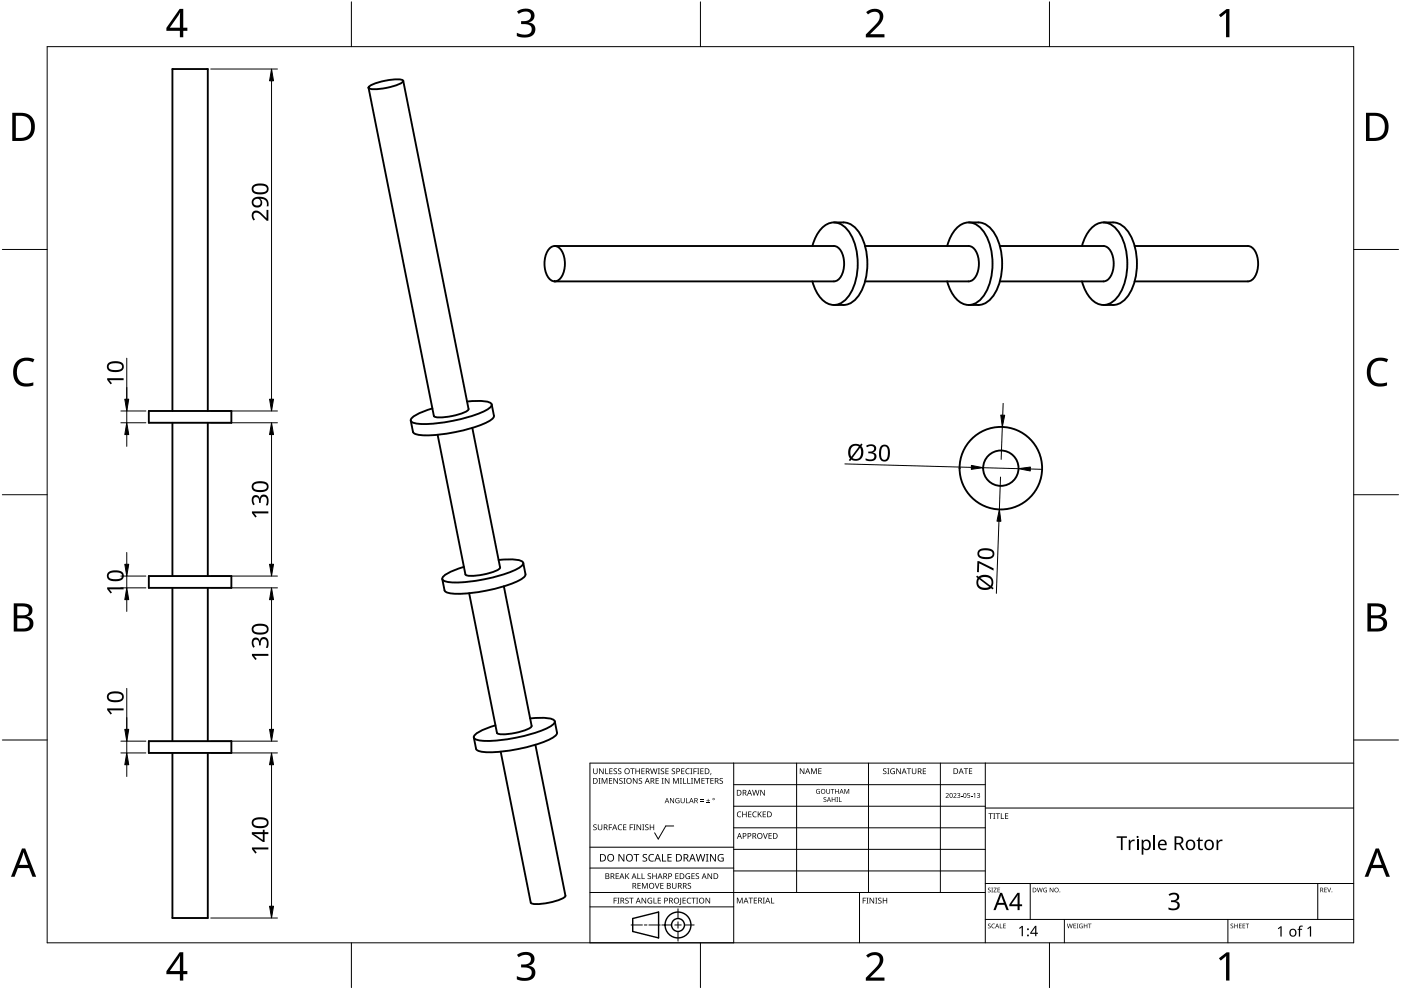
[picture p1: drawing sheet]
<svg xmlns="http://www.w3.org/2000/svg" width="297mm" height="210mm" viewBox="0 0 297 210" stroke-linecap="round" stroke-linejoin="round" font-family="sans-serif">
<g fill="none" stroke="#000" stroke-width=".4">
<path d="M78.2 18.4a11.5 11.5 0 0 1 7.2-1.4l.1 .1a3.8 3.8 0 0 1-2.7 1.3l-3.2 .5a1.67 1.67 0 0 1-1.5-.3zM85.5 17.1l13.8 69.6a3.8 3.8 0 0 1-2.6 1.3l-3.2 .5a1.67 1.67 0 0 1-1.5-.3l-13.9-69.6M116.7 52.5a1.66 1.66 0 0 1 2.6 1.1 5.4 5.4 0 0 1-.7 5.7 1.66 1.66 0 0 1-2.7-1 5.4 5.4 0 0 1 .8-5.8zM117.6 52.2h59.2a2.86 2.86 0 0 1 2.1 2.9 4.5 4.5 0 0 1-1.6 4.5l-59.7 .1M172.2 52.2a6.3 6.3 0 0 1 4-5 3.8 3.8 0 0 1 3.9 2.1 13.4 13.4 0 0 1 0 13.2 3.5 3.5 0 0 1-5.7 1.1 8.2 8.2 0 0 1-2.2-3.9M176.8 47.2a4.8 4.8 0 0 1 4.8 1.4 12.9 12.9 0 0 1 1.5 12.1 5.8 5.8 0 0 1-3.5 3.9l-2.8 .1M183.4 52.2h22a2.86 2.86 0 0 1 2.1 2.9 4.5 4.5 0 0 1-1.6 4.5l-22.5 .1M200.8 52.2a6.3 6.3 0 0 1 3.9-5 3.8 3.8 0 0 1 4 2.1 13.4 13.4 0 0 1 0 13.2 3.5 3.5 0 0 1-5.7 1.1 8.2 8.2 0 0 1-2.2-3.9M205.4 47.2a4.8 4.8 0 0 1 4.8 1.4 12.9 12.9 0 0 1 1.5 12.1 5.8 5.8 0 0 1-3.5 3.9l-2.8 .1M212 52.2h22a2.86 2.86 0 0 1 2.1 2.9 4.5 4.5 0 0 1-1.6 4.5l-22.5 .1M229.4 52.2a6.3 6.3 0 0 1 3.9-5 3.8 3.8 0 0 1 4 2.1 13.4 13.4 0 0 1 0 13.2 3.5 3.5 0 0 1-5.8 1.1 8.2 8.2 0 0 1-2.1-3.9M234 47.2a4.8 4.8 0 0 1 4.8 1.4 12.9 12.9 0 0 1 1.4 12.1 5.8 5.8 0 0 1-3.5 3.9l-2.7 .1"/>
<path d="M240.6 52.2h24a2.86 2.86 0 0 1 2.1 2.9 4.5 4.5 0 0 1-1.6 4.5l-24.5 .1M31.6 87.1h17.5v2.5h-17.5zM36.6 87.1v-72.5h7.5v72.5M36.6 89.6v32.5M44.1 89.6v32.5M99 85.1l3-.1a2.75 2.75 0 0 1 2.2 .7 1.98 1.98 0 0 1-1.4 1.4 32.8 32.8 0 0 1-14.6 2.7l-.9-.4-.2-.2a1.63 1.63 0 0 1 1.1-1.2l3.5-1.4M100.1 90.7l5.9 29.6a3.8 3.8 0 0 1-2.7 1.3l-3.1 .5a1.67 1.67 0 0 1-1.5-.3l-5.9-29.6M104.2 85.7l.5 2.4a1.98 1.98 0 0 1-1.4 1.4 32.8 32.8 0 0 1-14.6 2.7l-1-.4-.1-.2-.5-2.4M105.7 118.7l3-.1a2.75 2.75 0 0 1 2.2 .7 1.98 1.98 0 0 1-1.4 1.4 32.8 32.8 0 0 1-14.6 2.7l-1-.4-.1-.2a1.63 1.63 0 0 1 1.1-1.2l3.5-1.4M110.9 119.3l.5 2.4a1.98 1.98 0 0 1-1.4 1.4 32.8 32.8 0 0 1-14.6 2.7l-1-.4-.2-.2-.4-2.4M31.6 122.1h17.5v2.5h-17.5zM36.6 124.6v32.5"/>
<path d="M44.1 124.6v32.5M106.8 124.3l5.9 29.6a3.8 3.8 0 0 1-2.7 1.3l-3.1 .5a1.67 1.67 0 0 1-1.5-.3l-5.9-29.6M31.6 157.1h17.5v2.5h-17.5zM36.6 159.6v35h7.5v-35M112.4 152.3l3-.1a2.75 2.75 0 0 1 2.2 .7 1.98 1.98 0 0 1-1.4 1.4 32.8 32.8 0 0 1-14.6 2.7l-1-.4-.1-.2a1.63 1.63 0 0 1 1.1-1.3l3.4-1.3M113.5 157.9l6.4 32a3.8 3.8 0 0 1-2.7 1.3l-3.2 .5a1.67 1.67 0 0 1-1.5-.3l-6.3-32M117.6 152.9l.5 2.4a1.98 1.98 0 0 1-1.4 1.4 32.8 32.8 0 0 1-14.6 2.7l-1-.4-.2-.2-.4-2.4"/>
<circle cx="212.2" cy="99.3" r="3.8"/>
<circle cx="212.2" cy="99.3" r="8.8"/>
</g>
<path d="M10 9.9h277v190h-277z" fill="none" stroke="#000" stroke-width=".21"/>
<path d="M74.5 .4v9.5M148.5 .4v9.5M222.5 .4v9.5M.5 52.9h9.5M287 52.9h9.5M.5 104.9h9.5M287 104.9h9.5M.5 156.9h9.5M287 156.9h9.5M74.5 199.9v9.5M148.5 199.9v9.5M222.5 199.9v9.5" fill="none" stroke="#000" stroke-width=".21"/>
<g fill="#000">
<path d="M109.6 2.4a2.45 2.45 0 0 1 3.6 .3 1.47 1.47 0 0 1-1.1 2.1 1.55 1.55 0 0 1 1.4 1.5 1.55 1.55 0 0 1-1.3 1.5l-1 .2-1.2-.2-.4-.2v-.6a2.31 2.31 0 0 0 3-.3 1.09 1.09 0 0 0-.1-1.2 1.09 1.09 0 0 0-1-.4h-1v-.6a1.61 1.61 0 0 0 2-.9 1.02 1.02 0 0 0-.3-1 1.02 1.02 0 0 0-1.1-.1l-1.1 .4zM183.6 2.6a2.15 2.15 0 0 1 3.7 .5 3.3 3.3 0 0 1-1.6 2.9l-1.2 1.3h3v.6h-3.9v-.6l1.5-1.6a2.73 2.73 0 0 0 1.4-2.6 1.53 1.53 0 0 0-2.5 0zM258.4 3.2l1.7-1.3h.6v6h-.8l.1-5.2-1.2 1zM3.5 76.7a3.3 3.3 0 0 1 3.8-.5l-.3 .6a2.26 2.26 0 0 0-2.6 .1 2.26 2.26 0 0 0-.8 2.5 2.12 2.12 0 0 0 3.1 1.8l.4-.1v.6a3 3 0 0 1-4-1.2 4 4 0 0 1 .4-3.8zM290.5 76.7a3.3 3.3 0 0 1 3.8-.5l-.3 .6a2.26 2.26 0 0 0-2.6 .1 2.26 2.26 0 0 0-.8 2.5 2.12 2.12 0 0 0 3.1 1.8l.4-.1v.6a3 3 0 0 1-4-1.2 4 4 0 0 1 .4-3.8zM109.6 202.4a2.45 2.45 0 0 1 3.6 .3 1.47 1.47 0 0 1-1.1 2.1 1.55 1.55 0 0 1 1.4 1.5 1.55 1.55 0 0 1-1.3 1.6l-1 .1-1.2-.2-.4-.2v-.6a2.31 2.31 0 0 0 3-.3 1.09 1.09 0 0 0-.1-1.2 1.09 1.09 0 0 0-1-.4h-1v-.6a1.61 1.61 0 0 0 2-.9 1.02 1.02 0 0 0-.3-1 1.02 1.02 0 0 0-1.1-.1l-1.1 .5zM183.6 202.6a2.15 2.15 0 0 1 3.7 .5 3.3 3.3 0 0 1-1.6 2.9l-1.2 1.3h3v.6h-3.9v-.6l1.5-1.6a2.73 2.73 0 0 0 1.4-2.6 1.53 1.53 0 0 0-2.5 0zM258.4 203.2l1.7-1.3h.6v6h-.8l.1-5.2-1.2 1z"/>
<path d="M38.1 1.9h.8v4h.8v.6h-.8v1.4h-.8v-1.4h-2.8v-.6zM38.1 2.7l-2.1 3.2h2.1z"/>
<path d="M2.6 23.9h1.8a2.8 2.8 0 0 1 2.9 3.6 2.73 2.73 0 0 1-3 2.4h-1.7zM3.4 24.6v4.6h.8a2.23 2.23 0 0 0 2.4-2.9 1.96 1.96 0 0 0-2.3-1.7z"/>
<path d="M289.6 23.9h1.9a2.8 2.8 0 0 1 2.9 3.6 2.73 2.73 0 0 1-3.1 2.4h-1.7zM290.4 24.6v4.6h.8a2.23 2.23 0 0 0 2.4-2.9 1.96 1.96 0 0 0-2.2-1.7z"/>
<path d="M2.9 127.9h2.3a1.44 1.44 0 0 1 1.7 1.2 1.44 1.44 0 0 1-1.2 1.7 1.56 1.56 0 0 1 1.4 1.6 1.56 1.56 0 0 1-1.6 1.5h-2.6zM3.7 131.1v2.2h1.2a1.13 1.13 0 0 0 1.4-1.2 1.13 1.13 0 0 0-1.5-1zM3.7 128.6v1.9h1.1a.98 .98 0 0 0 1.3-.8 .98 .98 0 0 0-1.1-1.1z"/>
<path d="M289.9 127.9h2.3a1.44 1.44 0 0 1 1.7 1.2 1.44 1.44 0 0 1-1.1 1.7 1.56 1.56 0 0 1 1.3 1.6 1.56 1.56 0 0 1-1.6 1.5h-2.6zM290.7 131.1v2.2h1.2a1.13 1.13 0 0 0 1.4-1.2 1.13 1.13 0 0 0-1.5-1zM290.7 128.6v1.9h1.1a.98 .98 0 0 0 1.3-.8 .98 .98 0 0 0-1.1-1.1z"/>
<path d="M4.7 179.9h.6l2.4 6h-.8l-.7-1.9h-2.4l-.7 1.9h-.8zM5 180.7l-.9 2.7h1.8z"/>
<path d="M291.7 179.9h.7l2.3 6h-.8l-.7-1.9h-2.4l-.7 1.9h-.8zM292 180.7l-.9 2.7h1.9z"/>
<path d="M38.1 201.9h.8v4h.8v.6h-.8v1.4h-.8v-1.4h-2.8v-.6zM38.1 202.7l-2.1 3.2h2.1z"/>
</g>
<g fill="none" stroke="#000" stroke-width=".21">
<path d="M125.1 179.6h30.5M142.8 175.1h-1.6l-1.6 2.8-.8-1.3M155.6 161.8v38.1h-30.5v-38.1h161.9M155.6 166.4h53.3M155.6 170.9h53.3M155.6 175.5h53.3M168.9 161.8v27.4M184.1 161.8v27.4M199.4 161.8v27.4M208.9 161.8v38.1M208.9 171.3h78.1M125.1 192.3h30.5"/>
<path d="M125.1 189.2h83.8M125.1 184h30.5M133.8 196.1h2.4M136.6 196.1h.6M137.6 196.1h2.4M140.3 196.1h2.1M143.1 196.1h1.3M143.7 192.7v2M143.7 195.4v1.4M143.7 197.5v2M145.1 196.1h2.1M155.6 180.1h53.3"/>
<path d="M155.6 184.7h53.3M182.2 189.2v10.7M208.9 194.9h78.1M208.9 187.3h78.1M218.4 187.3v7.6M225.7 194.9v5M260.3 194.9v5M279.4 187.3v7.6"/>
</g>
<g fill="#000">
<path d="M125.8 174.9l.5-.1h.2l-.1 .2a.25 .25 0 0 0-.3-.1 .25 .25 0 0 0 0 .4 .4 .4 0 0 1 .4 .3 .4 .4 0 0 1-.2 .5 .4 .4 0 0 1-.5-.3v.1a.27 .27 0 0 0 .5 0 .27 .27 0 0 0-.1-.4l-.4-.2zM125.8 162.9h.1v.8a.32 .32 0 0 0 .3 .3 .32 .32 0 0 0 .3-.3v-.8h.2v.8a.47 .47 0 0 1-.5 .4 .47 .47 0 0 1-.4-.4zM126.9 165h.4l-.1 .1v1l.1 .1h-.4l.1-.1v-1zM126.8 174.8h.1v.8a.32 .32 0 0 0 .3 .3 .32 .32 0 0 0 .3-.3v-.8h.2v.8a.47 .47 0 0 1-.5 .4 .47 .47 0 0 1-.4-.4zM127 162.9h.2l.6 1v-1h.2v1.2h-.2l-.7-1 .1 1h-.2zM127.6 165h.2l.4 1 .4-1h.2v1.2h-.2v-1.1l-.4 1.1h-.1l-.4-1.1v1.1h-.1zM128.3 162.9h.2v1.1h.5v.1h-.7zM129.1 174.8h.7v.1h-.6v.5h.5v.1h-.5v.5h-.1zM129.1 165h.7v.1h-.5v.4h.5v.1h-.5v.4h.5v.2h-.7zM129.2 162.9h.7v.1h-.5v.4h.4v.2h-.4v.4h.5v.1h-.7zM130.1 163l.5-.1 .2 .1v.1a.25 .25 0 0 0-.4-.1 .25 .25 0 0 0 0 .4 .4 .4 0 0 1 .4 .3 .4 .4 0 0 1-.2 .5 .4 .4 0 0 1-.5-.3v.1a.27 .27 0 0 0 .5 0 .27 .27 0 0 0-.1-.4l-.4-.2zM130.1 165h.1l.7 1v-1h.1v1.2h-.2l-.6-1v1h-.1z"/>
<path d="M131.1 175l.5-.2 .3 .1-.1 .1a.49 .49 0 0 0-.7 .4 .49 .49 0 0 0 .8 .4 .57 .57 0 0 1-.8 0 .57 .57 0 0 1 0-.8zM131.1 163l.4-.1 .2 .1v.1a.25 .25 0 0 0-.4-.1 .25 .25 0 0 0 0 .4 .4 .4 0 0 1 .5 .3 .4 .4 0 0 1-.3 .5 .4 .4 0 0 1-.5-.3l.1 .1a.27 .27 0 0 0 .4 0 .27 .27 0 0 0-.1-.4l-.3-.2zM131.3 165.1l.5-.2 .2 .1v.1a.25 .25 0 0 0-.4-.1 .25 .25 0 0 0 0 .4 .4 .4 0 0 1 .4 .3 .4 .4 0 0 1-.2 .5 .4 .4 0 0 1-.5-.2h.1a.27 .27 0 0 0 .4 .1 .27 .27 0 0 0-.1-.4l-.4-.3zM132.2 165h.4l-.1 .1v1l.1 .1h-.4l.1-.1v-1zM132.1 174.8h.7v.1h-.5v.4h.5v.1h-.5v.5h.5v.1h-.7zM133.5 174.8h.7v.1h-.5v.5h.5v.1h-.5v.5h-.2zM133.6 162.9h.9v.1h-.3v1.1h-.2v-1.1h-.4zM134.3 174.8h.4l-.1 .1v1l.1 .1h-.4l.1-.1v-1zM134.2 165h.2l.6 1v-1h.2v1.2h-.2l-.7-1v1h-.1zM134.7 162.9h.2v.5h.6v-.5h.2v1.2h-.2v-.5h-.6v.5h-.2zM135 174.8h.1l.7 1v-1h.1v1.2h-.2l-.6-1v1h-.1zM135.5 165.1l.4-.2 .2 .1v.1a.25 .25 0 0 0-.4-.1 .25 .25 0 0 0 0 .4 .4 .4 0 0 1 .5 .3 .4 .4 0 0 1-.3 .5 .4 .4 0 0 1-.5-.2h.1a.27 .27 0 0 0 .4 .1 .27 .27 0 0 0-.1-.4l-.3-.3z"/>
<path d="M136.2 174.8h.4l-.1 .1v1l.1 .1h-.4l.1-.1v-1zM136 162.9h.7v.1h-.6v.4h.5v.2h-.5v.4h.6v.1h-.7zM136.8 174.9l.4-.1h.3l-.1 .2a.25 .25 0 0 0-.3-.1 .25 .25 0 0 0 0 .4 .4 .4 0 0 1 .4 .3 .4 .4 0 0 1-.3 .5 .4 .4 0 0 1-.4-.3v.1a.27 .27 0 0 0 .5 0 .27 .27 0 0 0-.1-.4l-.4-.2zM137.8 174.8h.1v.5h.6v-.5h.2v1.2h-.2v-.6h-.6v.6h-.1zM137.8 162.9h.2l.3 1 .2-1h.2l.3 1 .2-1h.2l-.3 1.2h-.2l-.3-1-.3 1h-.1zM139 165h.7v.1h-.5v.4h.4v.1h-.4v.4h.5v.2h-.7zM139.5 162.9h.4l-.1 .1v1l.1 .1h-.4l.1-.1v-1zM140.3 165h.4l-.1 .1v1l.1 .1h-.4l.1-.1v-1zM140.1 163l.5-.1 .2 .1v.1a.25 .25 0 0 0-.4-.1 .25 .25 0 0 0 0 .4 .4 .4 0 0 1 .4 .3 .4 .4 0 0 1-.2 .5 .4 .4 0 0 1-.5-.3l.1 .1a.27 .27 0 0 0 .4 0 .27 .27 0 0 0-.1-.4l-.4-.2zM141.1 162.9h.7v.1h-.6v.4h.5v.2h-.5v.4h.6v.1h-.7zM141 165h.1l.7 1v-1h.1v1.2h-.2l-.6-1v1h-.1zM142.1 169.2h.1l.6 .9v-.9h.1v1.1h-.1l-.6-.9v.9h-.1z"/>
<path d="M142.5 163l.4-.1 .2 .1v.1a.25 .25 0 0 0-.4-.1 .25 .25 0 0 0 0 .4 .4 .4 0 0 1 .4 .3 .4 .4 0 0 1-.2 .5 .4 .4 0 0 1-.5-.3l.1 .1a.27 .27 0 0 0 .4 0 .27 .27 0 0 0-.1-.4l-.4-.2zM142.7 165h.2l.4 1 .4-1h.2v1.2h-.1v-1.1l-.4 1.1h-.2l-.4-1.1v1.1h-.1zM143.3 169.3l.5-.1 .3 .1-.1 .1a.45 .45 0 0 0-.7 .3 .45 .45 0 0 0 .6 .5v-.4h-.2v-.1h.4v.6a.6 .6 0 0 1-.8-.2 .6 .6 0 0 1 0-.8zM144.1 165h.5l-.2 .1v1l.2 .1h-.5l.2-.1v-1zM144.8 165h.2v1h.5v.2h-.7zM144.4 162.9h.7v.1h-.5v.4h.5v.2h-.5v.4h.5v.1h-.7zM144.3 169.2h.2v.7a.28 .28 0 0 0 .2 .3 .28 .28 0 0 0 .3-.3v-.7h.2v.7a.42 .42 0 0 1-.5 .4 .42 .42 0 0 1-.4-.4zM145.4 169.2h.2v1h.5v.1h-.7zM145.7 165h.2v1h.5v.2h-.7zM145.5 163.1l.4-.2 .3 .1v.1a.49 .49 0 0 0-.7 .4 .49 .49 0 0 0 .7 .5 .57 .57 0 0 1-.8-.1 .57 .57 0 0 1 0-.8zM146.4 162.9h.4l-.1 .1v1l.1 .1h-.4l.1-.1v-1zM146.5 165h.4l-.1 .1v1l.1 .1h-.4l.1-.1v-1z"/>
<path d="M147 162.9h.7v.1h-.5v.5h.5v.1h-.5v.5h-.2zM147.2 165h.2l.4 1 .4-1h.2v1.2h-.2l.1-1.1-.5 1.1h-.1l-.4-1.1v1.1h-.1zM147.8 162.9h.5l-.2 .1v1l.2 .1h-.5l.2-.1v-1zM148.5 169.9h.7v.1h-.7zM148.5 169.5h.7v.2h-.7zM148.5 162.9h.7v.1h-.6v.4h.5v.2h-.5v.4h.6v.1h-.7zM148.7 165h.7v.1h-.5v.4h.5v.1h-.5v.4h.5v.2h-.7zM149.8 170.2h.7v.1h-.7zM149.5 165h.9v.1h-.3v1.1h-.2v-1.1h-.4zM150.1 169.4l.1 .3h.3l-.3 .1v.3l-.1-.3h-.3l.3-.1zM150.7 163.9h.1l-.2 .4zM150.6 165h.7v.1h-.5v.4h.5v.1h-.5v.4h.5v.2h-.7z"/>
<path d="M152.6 165.1l.4-.2 .3 .1-.1 .1a.25 .25 0 0 0-.4-.1 .25 .25 0 0 0 0 .4 .4 .4 0 0 1 .5 .3 .4 .4 0 0 1-.3 .5 .4 .4 0 0 1-.5-.2h.1a.27 .27 0 0 0 .5 .1 .27 .27 0 0 0-.1-.4l-.4-.3zM156.4 172.2l.4-.2 .4 .1-.1 .1a.49 .49 0 0 0-.7 .5 .49 .49 0 0 0 .7 .4 .57 .57 0 0 1-.8 0 .57 .57 0 0 1 0-.8zM157.4 172.1h.1v.5h.7v-.5h.1v1.2h-.1v-.6h-.7v.6h-.1zM158.6 172.1h.7v.1h-.5v.4h.5v.1h-.5v.4h.5v.2h-.7zM159.7 172.2l.4-.2 .3 .1v.1a.49 .49 0 0 0-.7 .5 .49 .49 0 0 0 .7 .4 .57 .57 0 0 1-.8 0 .57 .57 0 0 1 0-.8zM159.5 167.5h.1l.3 1 .3-1h.1l.3 1 .3-1h.1l-.3 1.2h-.2l-.3-1.1-.3 1.1h-.1zM160.7 172.1h.1v.6l.5-.6h.2l-.5 .5 .5 .7h-.1l-.5-.6-.1 .6h-.1zM161.8 176.6h.1l.4 1.1 .3-1.1h.2l-.5 1.2h-.1zM161.2 167.5h.2l.6 1v-1h.2v1.2h-.2l-.7-1v1h-.1zM161.7 172.1h.7v.1h-.5v.4h.5v.1h-.5v.4h.5v.2h-.7zM162.9 176.6h.7v.2h-.5v.3h.5v.2h-.5v.4h.5v.1h-.7zM169.6 162.9h.2l.6 1v-1h.1v1.2h-.1l-.7-1v1h-.1z"/>
<path d="M172 162.9h.2l.4 1 .3-1h.3v1.2h-.2v-1l-.4 1h-.1l-.4-1.1v1.1h-.1zM173.1 167.4l.7-.1-.1 .1a.42 .42 0 0 0-.6 .4 .42 .42 0 0 0 .6 .4v-.3l-.2-.1h.4v.5a.56 .56 0 0 1-.8-.1 .56 .56 0 0 1 0-.8zM173.5 162.9h.7v.1h-.5v.4h.4v.1h-.4v.5h.5v.1h-.7zM174.6 169.1l.4-.1h.2v.2a.25 .25 0 0 0-.4-.1 .25 .25 0 0 0 0 .3 .25 .25 0 0 0 .3 .1 .32 .32 0 0 1 0 .5 .32 .32 0 0 1-.5-.1 .25 .25 0 0 0 .3 .1 .25 .25 0 0 0 .1-.4l-.4-.2zM175.2 167.3h.1v.6a.26 .26 0 0 0 .3 .3 .26 .26 0 0 0 .3-.3v-.6h.1v.6a.39 .39 0 0 1-.4 .4 .39 .39 0 0 1-.4-.4zM176.1 167.3h.8v.1h-.3v.9h-.1v-.9h-.4zM176.3 169h.2v.4h.5v-.4h.1v1h-.1v-.5h-.5v.5h-.2zM177.3 169h.4l-.1 .1 .1 .9h-.4l.1-.1zM177.1 167.3h.1v.4h.5v-.4h.1v1h-.1v-.5h-.5v.5h-.1zM177.9 169h.1v.9h.5v.1h-.6zM179 167.3h.2l.3 .8 .4-.8h.1v1h-.1v-.9l-.4 .9-.4-.9v.9h-.1zM187.3 163l.4-.1 .2 .1v.1a.25 .25 0 0 0-.4-.1 .25 .25 0 0 0 0 .4 .4 .4 0 0 1 .5 .3 .4 .4 0 0 1-.3 .5 .4 .4 0 0 1-.5-.3l.1 .1a.27 .27 0 0 0 .4 0 .27 .27 0 0 0-.1-.4l-.3-.2z"/>
<path d="M188.1 162.9h.5l-.2 .1v1l.2 .1h-.5l.2-.1v-1zM188.9 163.1l.5-.2 .3 .1v.1a.5 .5 0 0 0-.8 .4 .5 .5 0 0 0 .7 .5v-.4h-.3v-.1h.4v.6a.66 .66 0 0 1-.8-.1 .66 .66 0 0 1 0-.9zM190 162.9h.2l.7 1-.1-1h.2v1.2h-.2l-.6-1v1h-.2zM192.3 162.9h.9v.1h-.4v1.1h-.2v-1.1h-.3zM193.3 162.9h.2v.8a.32 .32 0 0 0 .3 .3 .32 .32 0 0 0 .3-.3v-.8h.2v.8a.47 .47 0 0 1-.5 .4 .47 .47 0 0 1-.5-.4zM195.7 162.9h.6v.1h-.5v.4h.5v.2h-.5v.4h.5v.1h-.6zM200.5 168.3a.37 .37 0 0 1 .6 0 .37 .37 0 0 1-.2 .5l-.2 .3h.5v.1h-.7l.3-.4a.27 .27 0 0 0 .2-.4 .27 .27 0 0 0-.4-.1zM202.1 168.3a.37 .37 0 0 1 .6 0 .37 .37 0 0 1-.2 .5l-.2 .3h.5v.1h-.7l.3-.4a.27 .27 0 0 0 .3-.4 .27 .27 0 0 0-.5-.1zM202.9 168.2a.32 .32 0 0 1 .5-.1 .32 .32 0 0 1 0 .5 .33 .33 0 0 1 .1 .6 .33 .33 0 0 1-.6-.2 .26 .26 0 0 0 .4 .1 .26 .26 0 0 0 .1-.4l-.3-.1a.23 .23 0 0 0 .3-.1 .23 .23 0 0 0-.1-.3 .23 .23 0 0 0-.3 .1zM203.8 168.7h.3v.1h-.3zM204.3 162.9h1v.1h-.4v1.1h-.2v-1.1h-.4zM205.1 168.1h.5v.2h-.4v.3a.34 .34 0 0 1 .5 .1 .34 .34 0 0 1-.2 .5 .34 .34 0 0 1-.4-.2 .29 .29 0 0 0 .4 .1 .29 .29 0 0 0 0-.5 .29 .29 0 0 0-.4 0z"/>
<path d="M205.8 168.7h.4v.1h-.4zM205.4 162.9h.7v.1h-.5v.4h.5v.1h-.5v.5h.5v.1h-.7zM206.4 168.4l.4-.3v1.1h-.2v-.9zM207.1 168.2a.32 .32 0 0 1 .5-.1 .32 .32 0 0 1 0 .5 .33 .33 0 0 1 .1 .6 .33 .33 0 0 1-.6-.2 .26 .26 0 0 0 .4 .1 .26 .26 0 0 0 .1-.4l-.3-.1a.23 .23 0 0 0 .3-.1 .23 .23 0 0 0-.1-.3 .23 .23 0 0 0-.3 .1zM209.6 172.4h.9v.2h-.4v1h-.1v-1h-.4zM210.6 172.4h.4l-.1 .1v1l.1 .1h-.4l.1-.1v-1zM211.1 172.4h.9v.2h-.4v1h-.1v-1h-.4zM212.2 172.4h.2v1.1h.5v.1h-.7zM213.1 172.4h.7v.2h-.6v.3h.5v.2h-.5v.4h.6v.1h-.7zM239.3 178h.3l.1 .4 .4-.3 .5-.1v.4h-.5l-.3 .3-.1 1.5h-.4zM254.2 177.5h.2v.5h.6v.3h-.6v1.3l.2 .4 .4-.1v.3a.67 .67 0 0 1-1-.6v-1.3h-.3v-.1l.3-.2zM257.9 178h.3l.1 .4 .4-.3 .5-.1v.4h-.5l-.3 .3-.1 1.5h-.4z"/>
<path d="M130.1 190.3h.7v.2h-.5v.4h.4v.1h-.4v.6h-.2zM130.5 185.2h.7v.1h-.5v.4h.5v.1h-.5v.4h.5v.2h-.7zM130.9 190.3h.4l-.1 .2v.9l.1 .2h-.4l.1-.2v-.9zM131.1 181.1h.3l.8 1.3v-1.3h.2v1.6h-.3l-.8-1.4v1.4h-.2zM132.6 190.5l.4-.2 .3 .1-.1 .1a.25 .25 0 0 0-.4-.1 .25 .25 0 0 0 0 .4 .4 .4 0 0 1 .5 .3 .4 .4 0 0 1-.3 .5 .4 .4 0 0 1-.5-.2h.1a.27 .27 0 0 0 .5 .1 .27 .27 0 0 0-.1-.5l-.4-.2zM132.6 185.2h.1v.6l.6-.6h.1l-.5 .5 .5 .7h-.1l-.5-.6-.1 .6h-.1zM133.4 190.3h.9v.2h-.4v1.1h-.1v-1.1h-.4zM134.3 181.1h1.2v.2h-.5v1.4h-.2v-1.4h-.5zM135.1 185.2h.2v1h.5v.2h-.7zM135.2 187.2h.6v.1h-.5v.4h.5v.2h-.5v.4h.5v.1h-.6zM136 185.2h.2v1h.5v.2h-.7zM136.1 187.2h.2l.4 1 .4-1h.2v1.2h-.1v-1l-.4 1h-.2l-.4-1 .1 1h-.2z"/>
<path d="M136 190.3h.2l.7 1.1-.1-1.1h.2v1.3h-.2l-.6-1v1h-.2zM136.3 181.2l.3-.1h.6l-.2 .2a.33 .33 0 0 0-.5 .1 .33 .33 0 0 0 .4 .4 .49 .49 0 0 1 .3 .7 .49 .49 0 0 1-.8 .2l-.2-.1v-.2l.3 .1a.35 .35 0 0 0 .5-.2 .35 .35 0 0 0-.4-.4l-.3-.3zM137.4 190.5l.6-.2 .3 .1-.1 .1a.5 .5 0 0 0-.8 .4 .5 .5 0 0 0 .7 .5v-.3h-.3v-.2h.5v.6a.66 .66 0 0 1-.9-.1 .66 .66 0 0 1 0-.9zM137.4 185.3l.4-.2 .2 .1v.1a.25 .25 0 0 0-.4-.1 .25 .25 0 0 0 0 .4 .4 .4 0 0 1 .4 .3 .4 .4 0 0 1-.2 .5 .4 .4 0 0 1-.5-.2h.1a.27 .27 0 0 0 .4 .1 .27 .27 0 0 0-.1-.4l-.4-.3zM137.7 181.3l.5-.2h.5l-.1 .2a.63 .63 0 0 0-.9 .6 .63 .63 0 0 0 .9 .5v.2a.83 .83 0 0 1-1-.3 .83 .83 0 0 1 .1-1zM138.6 190.3h.1v1.1h.5v.2h-.6zM138.8 187.2h.2l.3 1.1 .4-1.1h.1l-.4 1.2h-.2zM138.3 185.2h.2v.5h.6v-.5h.1v1.2h-.1v-.6h-.6v.6h-.2zM139.5 190.3h.6v.2h-.5v.4h.5v.1h-.5v.4h.5v.2h-.6zM140.4 181.1h.2v1.4h.6v.2h-.8zM140 187.2h.7v.1h-.5v.4h.4v.2h-.4v.4h.5v.1h-.7zM141.5 181.1h.9v.2h-.7v.4h.7v.2h-.7v.6h.7v.2h-.9z"/>
<path d="M142.5 187.2h.1v.8a.32 .32 0 0 0 .4 .3 .32 .32 0 0 0 .3-.3v-.8h.1v.8a.47 .47 0 0 1-.5 .4 .47 .47 0 0 1-.4-.4zM143.2 185.2h.7v.1h-.6v.4h.5v.1h-.5v.4h.6v.2h-.7zM144.2 190.3h.2v1.3l-.1 .2-.3 .1v-.2l.2-.1zM144.7 190.3h.7v.2h-.5v.4h.5v.1h-.5v.4h.5v.2h-.7zM145.5 185.3l.4-.2 .4 .1-.1 .1a.5 .5 0 0 0-.7 .4 .5 .5 0 0 0 .7 .5v-.3h-.3v-.2h.4v.6a.66 .66 0 0 1-.9-.1 .66 .66 0 0 1 .1-.9zM145.8 190.5l.4-.2 .3 .1v.1a.49 .49 0 0 0-.7 .5 .49 .49 0 0 0 .7 .4 .57 .57 0 0 1-.8 0 .57 .57 0 0 1 0-.8zM145.9 187.3l.4-.1 .2 .1v.1a.25 .25 0 0 0-.4-.1 .25 .25 0 0 0 0 .4 .4 .4 0 0 1 .4 .3 .4 .4 0 0 1-.2 .5 .4 .4 0 0 1-.5-.3l.1 .1a.27 .27 0 0 0 .4 0 .27 .27 0 0 0-.1-.4l-.4-.2zM146.6 190.3h.9v.2h-.4v1.1h-.1v-1.1h-.4zM146.6 185.2h.7v.1h-.5v.4h.5v.1h-.5v.4h.5v.2h-.7zM147.6 190.3h.4l-.1 .2v.9l.1 .2h-.4l.1-.2v-.9zM147.5 185.3l.5-.2 .2 .1v.1a.25 .25 0 0 0-.4-.1 .25 .25 0 0 0 0 .4 .4 .4 0 0 1 .4 .3 .4 .4 0 0 1-.2 .5 .4 .4 0 0 1-.5-.2h.1a.27 .27 0 0 0 .4 .1 .27 .27 0 0 0-.1-.4l-.4-.3zM147.5 181.1h.2l.4 1.3 .3-1.3h.2l.4 1.3 .3-1.3h.2l-.4 1.6h-.2l-.4-1.4-.3 1.4h-.2z"/>
<path d="M149.7 181.1h.5l-.2 .1v1.3l.2 .2h-.5l.1-.2v-1.3zM149.6 190.3h.2l.6 1.1v-1.1h.2v1.3h-.2l-.7-1v1h-.1zM150 185.2h.2l.6 1v-1h.2v1.2h-.2l-.7-1 .1 1h-.2zM150.5 181.1h.3l.8 1.3v-1.3h.2v1.6h-.3l-.8-1.4v1.4h-.2zM152.3 181.3l.8-.2h.3l-.1 .2a.65 .65 0 0 0-1 .5 .65 .65 0 0 0 .9 .7v-.5h-.3v-.2h.5v.8a.86 .86 0 0 1-1.1-.2 .86 .86 0 0 1 0-1.1zM156.2 190.3h.3l.3 1 .4-1h.3v1.2h-.2v-1l-.4 1h-.1l-.4-1v1h-.2zM158.7 190.3h.9v.2h-.3v1h-.2v-1h-.4zM159.8 190.3h.7v.2h-.5v.3h.5v.2h-.5v.4h.5v.1h-.7zM161.7 190.3h.5l-.2 .2v.9l.2 .1h-.5l.2-.1v-.9zM163.5 190.3h.1v1.1h.6v.1h-.7zM182.9 190.3h.7v.2h-.5v.4h.5v.1h-.5v.6h-.2zM183.7 190.3h.4l-.1 .2v.9l.1 .2h-.4l.1-.2v-.9z"/>
<path d="M184.4 190.3h.1l.7 1v-1h.1v1.3h-.1l-.7-1v1h-.1zM185.6 190.3h.4l-.1 .2v.9l.1 .2h-.4l.1-.2v-.9zM186.2 190.5l.5-.2 .2 .1v.1a.25 .25 0 0 0-.4-.1 .25 .25 0 0 0 0 .4 .4 .4 0 0 1 .4 .3 .4 .4 0 0 1-.2 .5 .4 .4 0 0 1-.5-.2 .27 .27 0 0 0 .5 .1 .27 .27 0 0 0-.1-.5l-.4-.2zM187.2 190.3h.1v.6h.6v-.6h.2v1.3h-.2v-.6h-.6v.6h-.1zM209.5 188.3l.3-.1 .2 .2a.24 .24 0 0 0-.3-.1 .24 .24 0 0 0-.1 .3 .24 .24 0 0 0 .3 .1 .31 .31 0 0 1 0 .5 .31 .31 0 0 1-.5-.2 .23 .23 0 0 0 .4 .2 .23 .23 0 0 0 0-.4l-.3-.2zM209.5 195.9l.3-.1 .2 .2a.24 .24 0 0 0-.3-.1 .24 .24 0 0 0-.1 .3 .24 .24 0 0 0 .3 .1 .31 .31 0 0 1 0 .5 .31 .31 0 0 1-.5-.1 .23 .23 0 0 0 .4 .1 .23 .23 0 0 0 0-.4l-.3-.2zM210.2 188.2h.3l-.1 .1 .1 .9h-.3l.1-.1zM210.3 196l.4-.2 .2 .1v.1a.39 .39 0 0 0-.6 .3 .39 .39 0 0 0 .6 .4 .46 .46 0 0 1-.7-.1 .46 .46 0 0 1 .1-.6zM210.7 188.2h.6l-.5 .9h.5v.1h-.7l.5-.9h-.4zM212 195.8h.1v.9l.4 .1h-.5zM211.5 188.2h.5l-.4 .1v.3h.4l-.4 .1v.4l.4 .1h-.5zM212.7 195.8h.5l-.4 .1v.3h.4l-.4 .2v.3l.4 .1h-.5z"/>
<path d="M216.1 196.8l.6-.5h.2v2.2h-.3v-1.9l-.4 .4zM219.8 188.2h.2l.2 .8 .2-.8h.1l.2 .8 .2-.8h.2l-.3 1h-.1l-.2-.8-.3 .8h-.1zM221.3 188.3h.7h-.1a.4 .4 0 0 0-.6 .4 .4 .4 0 0 0 .6 .4v-.3l-.3-.1h.4v.5a.53 .53 0 0 1-.7-.2 .53 .53 0 0 1 0-.7zM222.6 188.2h.1l.5 .8v-.8h.1v1h-.1l-.5-.8v.8h-.1zM226.2 195.8h.1l.2 .9 .3-.9h.1l.2 .9 .2-.9h.1l-.2 1h-.1l-.3-.8-.2 .8h-.1zM227.6 195.8h.5l-.4 .1v.3h.4l-.4 .2v.3l.4 .1h-.5zM228.3 195.8h.3l-.1 .1 .1 .9h-.3l.1-.1zM228.9 196l.7-.1-.2 .1a.4 .4 0 0 0-.5 .3 .4 .4 0 0 0 .5 .4v-.3l-.2-.1h.4v.5a.53 .53 0 0 1-.7-.1 .53 .53 0 0 1 0-.7zM229.8 195.8h.1v.4h.5v-.4h.1v1h-.1v-.4h-.5v.4h-.1zM230.7 195.8h.7l-.3 .1v.9h-.1v-.9zM236.7 177.3h2.2v.3h-.9v2.6h-.3v-2.6h-1zM247.8 189.6a1.3 1.3 0 0 1 1.2-.4 1.3 1.3 0 0 1 1 1 .88 .88 0 0 1-.7 .9 .97 .97 0 0 1 .9 1 .97 .97 0 0 1-1.1 .9l-1.4-.2v-.4a1.29 1.29 0 0 0 1.9-.3 .74 .74 0 0 0-1-.8h-.3v-.4a.85 .85 0 0 0 .9-.1 .85 .85 0 0 0 .3-.8 1.07 1.07 0 0 0-1.5-.1z"/>
<path d="M260.9 195.9l.4-.1 .1 .2a.24 .24 0 0 0-.3-.1 .24 .24 0 0 0-.1 .3 .24 .24 0 0 0 .4 .1 .31 .31 0 0 1-.1 .5 .31 .31 0 0 1-.4-.1 .23 .23 0 0 0 .3 .1 .23 .23 0 0 0 .1-.4l-.4-.2zM261.7 195.8h.1v.4h.5v-.4h.1v1h-.1v-.4h-.5v.4h-.1zM262.7 195.8h.5l-.4 .1v.3h.4l-.4 .2v.3l.4 .1h-.5zM263.5 195.8h.5l-.4 .1v.3h.4l-.4 .2v.3l.4 .1h-.5zM264.1 195.8h.7l-.3 .1v.9h-.1v-.9zM270.9 196.9l.6-.5h.2v2.2h-.2v-1.9l-.4 .3zM275.5 196.4l.7-.1v.2h-.4l-.1 .2-.1 .2h.5v.2h-.5v1.5h-.2v-1.5h-.3l.3-.2zM277.2 196.9l.6-.5h.2v2.2h-.3v-1.9l-.4 .3zM280.8 188.2h.5l-.4 .1v.3h.4l-.4 .1v.4l.4 .1h-.5zM281.4 188.2h.1l.3 .8 .3-.8h.1l-.3 1h-.2z"/>
<path d="M125.7 165h.4a.61 .61 0 0 1 .6 .6 .61 .61 0 0 1-.6 .6h-.4zM125.9 165.1v.9h.2a.48 .48 0 0 0 .5-.4 .48 .48 0 0 0-.5-.5z"/>
<path d="M128 174.8h.3a.35 .35 0 0 1 .5 .2 .35 .35 0 0 1-.3 .5l.4 .5h-.2l-.3-.5h-.2v.5h-.2zM128.2 174.9v.5h.1a.23 .23 0 0 0 .3-.2 .23 .23 0 0 0-.3-.3z"/>
<path d="M130.3 174.8h.1l.5 1.2h-.2l-.1-.4h-.5l-.2 .4h-.1zM130.3 175l-.2 .5h.4z"/>
<path d="M132.3 163.5a.61 .61 0 0 1 1.2 0 .61 .61 0 0 1-1.2 0zM132.6 163.5a.45 .45 0 0 0 .8 0 .45 .45 0 0 0-.8 0z"/>
<path d="M132.7 165.6a.61 .61 0 0 1 1.2 0 .61 .61 0 0 1-1.2 0zM133 165.6a.45 .45 0 0 0 .9 0 .45 .45 0 0 0-.9 0z"/>
<path d="M136.9 162.9h.4a.35 .35 0 0 1 .4 .3 .35 .35 0 0 1-.2 .4l.3 .5h-.2l-.3-.5h-.2v.5h-.2zM137.1 163v.5h.2a.23 .23 0 0 0 .3-.2 .23 .23 0 0 0-.3-.3z"/>
<path d="M137.2 165h.1l.5 1.2h-.2l-.1-.4h-.5l-.2 .4h-.1zM137.2 165.1l-.2 .6h.4z"/>
<path d="M137.9 165h.4a.35 .35 0 0 1 .4 .2 .35 .35 0 0 1-.2 .4l.3 .6h-.2l-.3-.5h-.2v.5h-.2zM138.1 165.1v.4h.2a.23 .23 0 0 0 .3-.2 .23 .23 0 0 0-.3-.2z"/>
<path d="M141.4 169.2h.1l.4 1.1h-.1l-.2-.3h-.4l-.1 .3h-.2zM141.4 169.3l-.2 .5h.4z"/>
<path d="M143.4 162.9h.3a.41 .41 0 0 1 .5 .5 .41 .41 0 0 1-.6 .3v.4h-.2zM143.6 163v.5a.29 .29 0 0 0 .4-.2 .29 .29 0 0 0-.4-.3z"/>
<path d="M146.5 169.2h.2l.4 1.1h-.2l-.1-.3h-.4l-.2 .3h-.1zM146.6 169.3l-.2 .5h.4z"/>
<path d="M147.2 169.2h.3a.31 .31 0 0 1 .4 .2 .31 .31 0 0 1-.2 .4l.3 .5h-.2l-.2-.5h-.2v.5h-.2zM147.4 169.3v.4h.1a.21 .21 0 0 0 .3-.2 .21 .21 0 0 0-.3-.2z"/>
<path d="M149.4 162.9h.4a.61 .61 0 0 1 .6 .6 .61 .61 0 0 1-.6 .6h-.4zM149.6 163v1h.2a.48 .48 0 0 0 .4-.5 .48 .48 0 0 0-.4-.5z"/>
<path d="M151.1 169.4a.24 .24 0 0 1 .4 0 .24 .24 0 0 1-.4 0zM151.2 169.4a.14 .14 0 0 0 .2 0 .14 .14 0 0 0-.2 0z"/>
<path d="M151.6 165h.3a.35 .35 0 0 1 .4 .2 .35 .35 0 0 1-.2 .4l.3 .6h-.2l-.2-.5h-.3v.5h-.1zM151.7 165.1v.4h.2a.23 .23 0 0 0 .3-.2 .23 .23 0 0 0-.3-.2z"/>
<path d="M156.7 176.6h.1l.5 1.2h-.1l-.2-.3h-.5l-.1 .3h-.2zM156.8 176.8l-.2 .5h.4z"/>
<path d="M156.2 167.5h.4a.61 .61 0 0 1 .6 .6 .61 .61 0 0 1-.6 .6h-.4zM156.4 167.6v1h.1a.48 .48 0 0 0 .5-.5 .48 .48 0 0 0-.4-.5z"/>
<path d="M157.5 167.5h.3a.35 .35 0 0 1 .4 .2 .35 .35 0 0 1-.2 .4l.3 .6h-.1l-.3-.5h-.3v.5h-.1zM157.6 167.6v.5h.2a.23 .23 0 0 0 .3-.3 .23 .23 0 0 0-.3-.2z"/>
<path d="M157.5 176.6h.3a.41 .41 0 0 1 .5 .5 .41 .41 0 0 1-.7 .3v.4h-.1zM157.6 176.8v.4a.29 .29 0 0 0 .5-.2 .29 .29 0 0 0-.5-.2z"/>
<path d="M158.5 176.6h.3a.41 .41 0 0 1 .5 .5 .41 .41 0 0 1-.6 .3v.4h-.2zM158.7 176.8v.4a.29 .29 0 0 0 .4-.2 .29 .29 0 0 0-.4-.2z"/>
<path d="M158.8 167.5h.2l.5 1.2h-.2l-.2-.4h-.4l-.2 .4h-.1zM158.9 167.6l-.2 .6h.4z"/>
<path d="M159.5 176.6h.4a.35 .35 0 0 1 .4 .3 .35 .35 0 0 1-.2 .4l.3 .5h-.2l-.3-.5h-.2v.5h-.2zM159.7 176.8v.4h.2a.23 .23 0 0 0 .3-.2 .23 .23 0 0 0-.3-.2z"/>
<path d="M160.4 177.2a.65 .65 0 0 1 1.3 0 .65 .65 0 0 1-1.3 0zM160.7 177.2a.45 .45 0 0 0 .9 0 .45 .45 0 0 0-.9 0z"/>
<path d="M162.7 172.1h.3a.61 .61 0 0 1 .6 .6 .61 .61 0 0 1-.6 .6h-.3zM162.8 172.2v.9h.2a.48 .48 0 0 0 .5-.4 .48 .48 0 0 0-.5-.5z"/>
<path d="M163.9 176.6h.4a.61 .61 0 0 1 .6 .7 .61 .61 0 0 1-.7 .5h-.3zM164 176.8v.9h.2a.48 .48 0 0 0 .5-.4 .48 .48 0 0 0-.5-.5z"/>
<path d="M171.2 162.9h.1l.5 1.2h-.2l-.1-.4h-.5l-.1 .4h-.2zM171.2 163.1l-.1 .5h.3z"/>
<path d="M174 167.8a.51 .51 0 0 1 1 0 .51 .51 0 0 1-1 0zM174.2 167.8a.38 .38 0 0 0 .7 0 .38 .38 0 0 0-.7 0z"/>
<path d="M175.7 169l.5 1-.2-.3h-.5l-.2 .3zM175.7 169.1l-.1 .5h.3z"/>
<path d="M178.4 167.3l.5 1-.3-.3h-.4l-.2 .3zM178.4 167.4l-.1 .5h.3z"/>
<path d="M191.6 162.9h.2l.4 1.2h-.1l-.2-.4h-.4l-.2 .4h-.1zM191.7 163.1l-.2 .5h.4z"/>
<path d="M194.6 162.9h.3a.35 .35 0 0 1 .5 .2 .35 .35 0 0 1-.3 .5l.4 .5h-.2l-.3-.5h-.3v.5h-.1zM194.7 163v.5h.2a.23 .23 0 0 0 .3-.2 .23 .23 0 0 0-.3-.3z"/>
<path d="M201.4 168.2l.4-.1 .2 .3v.5l-.2 .3-.3-.1-.2-.2zM201.5 168.3v.1a.37 .37 0 0 0-.1 .4 .37 .37 0 0 0 .4 .2 .4 .4 0 0 0 .1-.4 .4 .4 0 0 0-.4-.3z"/>
<path d="M202.2 162.9h.3a.61 .61 0 0 1 .6 .6 .61 .61 0 0 1-.6 .6h-.3zM202.3 163v1h.2a.48 .48 0 0 0 .5-.5 .48 .48 0 0 0-.5-.5z"/>
<path d="M203.7 162.9h.2l.4 1.2h-.1l-.2-.4h-.5l-.1 .4h-.2zM203.8 163.1l-.2 .5h.4z"/>
<path d="M204.4 168.2l.3-.1 .2 .3v.5l-.2 .3-.3-.1-.1-.2zM204.4 168.3v.1a.37 .37 0 0 0-.1 .4 .37 .37 0 0 0 .4 .2 .4 .4 0 0 0 .1-.5 .4 .4 0 0 0-.4-.2z"/>
<path d="M249 177.3h.8a.84 .84 0 0 1 1.1 .6 .84 .84 0 0 1-.6 1l.8 1.3h-.4l-.7-1.2h-.6v1.2h-.4zM249.4 177.6v1.1h.4a.56 .56 0 0 0 .7-.5 .56 .56 0 0 0-.7-.6z"/>
<path d="M251.7 178.3a1.08 1.08 0 0 1 1.5 .1 1.08 1.08 0 0 1-.1 1.6 1.08 1.08 0 0 1-1.6-.3 1.47 1.47 0 0 1 .2-1.4zM252 178.4a.85 .85 0 0 0-.2 1 .85 .85 0 0 0 .9 .5 .82 .82 0 0 0 .4-1 .82 .82 0 0 0-1.1-.5z"/>
<path d="M255.6 178.3a1.08 1.08 0 0 1 1.6 .1 1.08 1.08 0 0 1-.2 1.6 1.08 1.08 0 0 1-1.5-.3 1.47 1.47 0 0 1 .1-1.4zM256 178.4a.85 .85 0 0 0-.3 1 .85 .85 0 0 0 .9 .5 .82 .82 0 0 0 .4-1 .82 .82 0 0 0-1-.5z"/>
<path d="M128.4 185.2h.3a.31 .31 0 0 1 .4 .1 .31 .31 0 0 1-.2 .4 .33 .33 0 0 1 .3 .4 .33 .33 0 0 1-.4 .3h-.4zM128.5 185.8v.4h.3a.23 .23 0 0 0 .2-.2 .23 .23 0 0 0-.3-.2zM128.5 185.3v.4h.2a.21 .21 0 0 0 .3-.2 .21 .21 0 0 0-.3-.2z"/>
<path d="M127.2 181.1h.5a.79 .79 0 0 1 .8 .8 .79 .79 0 0 1-.9 .8h-.4zM127.4 181.2v1.3h.2a.62 .62 0 0 0 .7-.6 .62 .62 0 0 0-.6-.7z"/>
<path d="M129.5 185.2h.3a.35 .35 0 0 1 .4 .2 .35 .35 0 0 1-.2 .4l.3 .6h-.1l-.3-.5h-.3v.5h-.1zM129.6 185.3v.4h.2a.23 .23 0 0 0 .3-.2 .23 .23 0 0 0-.3-.2z"/>
<path d="M128.9 181.3a.77 .77 0 0 1 1.2 .1 .77 .77 0 0 1-.2 1.1 .77 .77 0 0 1-1.1-.3v-.5zM129.1 181.4a.63 .63 0 0 0-.2 .8 .63 .63 0 0 0 .9 .2l.1-.1a.61 .61 0 0 0 0-.8 .61 .61 0 0 0-.8-.1z"/>
<path d="M131.6 190.3h.3a.35 .35 0 0 1 .4 .3 .35 .35 0 0 1-.2 .4l.3 .6h-.1l-.3-.5h-.3v.5h-.1zM131.7 190.5v.4h.2a.23 .23 0 0 0 .3-.2 .23 .23 0 0 0-.3-.2z"/>
<path d="M131.8 185.2h.1l.5 1.2h-.2l-.1-.4h-.5l-.1 .4h-.2zM131.8 185.3l-.1 .6h.3z"/>
<path d="M132.9 181.3a.77 .77 0 0 1 1.1 0 .77 .77 0 0 1-.1 1.2 .77 .77 0 0 1-1.1-.3l-.1-.5zM133.1 181.4a.63 .63 0 0 0-.2 .8 .63 .63 0 0 0 .9 .2l.1-.1a.61 .61 0 0 0 0-.8 .61 .61 0 0 0-.8-.1z"/>
<path d="M134.1 187.2h.3a.35 .35 0 0 1 .5 .2 .35 .35 0 0 1-.3 .5l.4 .5h-.2l-.3-.5h-.2v.5h-.2zM134.3 187.3v.5h.1a.23 .23 0 0 0 .3-.2 .23 .23 0 0 0-.3-.3z"/>
<path d="M134.4 185.2h.1l.5 1.2h-.2l-.1-.4h-.5l-.2 .4h-.1zM134.4 185.3l-.2 .6h.4z"/>
<path d="M135.3 190.3h.1l.5 1.3h-.2l-.1-.4h-.5l-.2 .4h-.1zM135.3 190.5l-.2 .5h.4z"/>
<path d="M137.5 187.8a.61 .61 0 0 1 1.2 0 .61 .61 0 0 1-1.2 0zM137.8 187.8a.45 .45 0 0 0 .8 0 .45 .45 0 0 0-.8 0z"/>
<path d="M139.3 181.1h.2l.6 1.6h-.2l-.2-.5h-.6l-.2 .5h-.2zM139.4 181.3l-.2 .7h.5z"/>
<path d="M139.9 185.2h.1l.5 1.2h-.2l-.1-.4h-.5l-.1 .4h-.2zM139.9 185.3l-.2 .6h.4z"/>
<path d="M140.6 185.2h.4a.35 .35 0 0 1 .4 .2 .35 .35 0 0 1-.2 .4l.3 .6h-.2l-.3-.5h-.2v.5h-.2zM140.8 185.3v.4h.2a.23 .23 0 0 0 .3-.2 .23 .23 0 0 0-.3-.2z"/>
<path d="M141.4 187.2h.3a.31 .31 0 0 1 .5 .2 .31 .31 0 0 1-.2 .4 .33 .33 0 0 1 .2 .4 .33 .33 0 0 1-.4 .2h-.4zM141.5 187.9v.4h.3a.23 .23 0 0 0 .3-.2 .23 .23 0 0 0-.3-.2zM141.5 187.3v.4h.3a.21 .21 0 0 0 .2-.2 .21 .21 0 0 0-.3-.2z"/>
<path d="M140.8 190.3h.4a.41 .41 0 0 1 .4 .5 .41 .41 0 0 1-.6 .3v.5h-.2zM141 190.5v.5a.29 .29 0 0 0 .5-.3 .29 .29 0 0 0-.5-.2z"/>
<path d="M141.9 190.3h.3a.35 .35 0 0 1 .4 .3 .35 .35 0 0 1-.2 .4l.3 .6h-.1l-.3-.5h-.3v.5h-.1zM142 190.5v.4h.2a.23 .23 0 0 0 .3-.2 .23 .23 0 0 0-.3-.2z"/>
<path d="M141.7 185.2h.3a.41 .41 0 0 1 .5 .5 .41 .41 0 0 1-.6 .2v.5h-.2zM141.9 185.3v.5a.29 .29 0 0 0 .4-.3 .29 .29 0 0 0-.4-.2z"/>
<path d="M143.7 187.2h.4a.35 .35 0 0 1 .4 .2 .35 .35 0 0 1-.2 .5l.3 .5h-.2l-.3-.5h-.2v.5h-.2zM143.9 187.3v.5h.2a.23 .23 0 0 0 .3-.2 .23 .23 0 0 0-.3-.3z"/>
<path d="M142.8 191a.61 .61 0 0 1 1.2 0 .61 .61 0 0 1-1.2 0zM143 191a.45 .45 0 0 0 .9 0 .45 .45 0 0 0-.9 0z"/>
<path d="M143.3 181.1h.5a.79 .79 0 0 1 .8 .8 .79 .79 0 0 1-.8 .8h-.5zM143.5 181.2v1.3h.2a.62 .62 0 0 0 .7-.6 .62 .62 0 0 0-.6-.7z"/>
<path d="M144.8 187.2h.3a.35 .35 0 0 1 .5 .2 .35 .35 0 0 1-.3 .5l.4 .5h-.2l-.3-.5h-.3v.5h-.1zM144.9 187.3v.5h.2a.23 .23 0 0 0 .3-.2 .23 .23 0 0 0-.3-.3z"/>
<path d="M144.1 185.2h.4a.61 .61 0 0 1 .6 .6 .61 .61 0 0 1-.6 .6h-.4zM144.3 185.3v.9h.1a.48 .48 0 0 0 .5-.4 .48 .48 0 0 0-.4-.5z"/>
<path d="M144.9 181.1h.5a.45 .45 0 0 1 .5 .3 .45 .45 0 0 1-.3 .6l.5 .7h-.3l-.4-.7h-.3v.7h-.2zM145.1 181.3v.5h.3a.3 .3 0 0 0 .3-.3 .3 .3 0 0 0-.3-.2z"/>
<path d="M146.7 181.1h.2l.6 1.6h-.2l-.2-.5h-.6l-.2 .5h-.2zM146.8 181.3l-.2 .7h.5z"/>
<path d="M148.1 191a.61 .61 0 0 1 1.2 0 .61 .61 0 0 1-1.2 0zM148.4 191a.45 .45 0 0 0 .9 0 .45 .45 0 0 0-.9 0z"/>
<path d="M149.2 185.2h.2l.4 1.2h-.1l-.2-.4h-.4l-.2 .4h-.1zM149.3 185.3l-.2 .6h.4z"/>
<path d="M151.3 185.2h.4a.61 .61 0 0 1 .6 .6 .61 .61 0 0 1-.7 .6h-.3zM151.5 185.3v.9h.1a.48 .48 0 0 0 .5-.4 .48 .48 0 0 0-.4-.5z"/>
<path d="M158.1 190.3h.1l.5 1.2h-.2l-.1-.3h-.5l-.1 .3h-.2zM158.2 190.5l-.2 .5h.4z"/>
<path d="M160.8 190.3h.3a.35 .35 0 0 1 .4 .3 .35 .35 0 0 1-.2 .4l.3 .5h-.1l-.3-.5h-.3v.5h-.1zM160.9 190.5v.4h.2a.23 .23 0 0 0 .3-.2 .23 .23 0 0 0-.3-.2z"/>
<path d="M162.7 190.3h.1l.5 1.2h-.1l-.2-.3h-.5l-.1 .3h-.2zM162.8 190.5l-.2 .5h.4z"/>
<path d="M211.4 195.8l.5 1-.3-.3h-.4l-.2 .3zM211.4 196l-.1 .4h.3z"/>
<path d="M212 189.3h.5l1.4 3.7h-.5l-.4-1.2h-1.5l-.4 1.2h-.5zM212.2 189.8l-.5 1.6h1.1z"/>
<path d="M215.7 189.3h.5v2.4h.5v.4h-.5v.9h-.5v-.9h-1.7v-.3zM215.7 189.8l-1.3 1.9h1.3z"/>
<path d="M219 188.2h.3a.49 .49 0 0 1 .4 .5 .49 .49 0 0 1-.5 .5h-.2zM219.1 188.3v.8l.3-.1 .2-.2v-.3z"/>
<path d="M219.5 196.3h.2v1.5h.3v.2h-.3v.5h-.2v-.5h-1.1v-.2zM219.5 196.6l-.8 1.2h.8z"/>
<path d="M223.5 188.7a.49 .49 0 0 1 .9 0 .49 .49 0 0 1-.9 0zM223.7 188.7a.36 .36 0 0 0 .7 0 .36 .36 0 0 0-.7 0z"/>
<path d="M242.1 178h.3v.3a.95 .95 0 0 1 1.3-.1 .95 .95 0 0 1 .3 1.2 .9 .9 0 0 1-.6 .8 .9 .9 0 0 1-1-.2v1.2h-.3zM242.6 178.5l-.2 .4a.7 .7 0 0 0 .1 .8 .7 .7 0 0 0 .9 .1 .85 .85 0 0 0 .2-.9 .85 .85 0 0 0-.8-.5z"/>
<path d="M245.8 178.3a.94 .94 0 0 1 1.1-.2 .94 .94 0 0 1 .5 1.1h-1.5a.83 .83 0 0 0 .5 .8 .83 .83 0 0 0 .9-.2v.3a1.19 1.19 0 0 1-1.6-.2 1.19 1.19 0 0 1 .1-1.6zM246.1 178.5l-.2 .4h1.1a.54 .54 0 0 0-.3-.6 .54 .54 0 0 0-.6 .2z"/>
<path d="M273.6 197.1a.82 .82 0 0 1 1.2 .1 .82 .82 0 0 1-.2 1.2 .82 .82 0 0 1-1.2-.4zM273.8 197.2a.6 .6 0 0 0-.2 .9 .6 .6 0 0 0 .9 .1l.1-.3a.53 .53 0 0 0-.1-.6 .53 .53 0 0 0-.7-.1z"/>
<path d="M279.9 188.2h.3a.28 .28 0 0 1 .3 .2 .28 .28 0 0 1-.1 .3l.2 .5-.4-.4h-.2v.4h-.1zM280 188.3v.4h.2a.19 .19 0 0 0 .2-.2 .19 .19 0 0 0-.2-.2z"/>
<circle cx="241.2" cy="177.5" r=".22"/>
<circle cx="218" cy="198.3" r=".2"/>
<circle cx="218" cy="197" r=".2"/>
<circle cx="224.7" cy="189.1" r=".09"/>
<circle cx="282.4" cy="189.1" r=".09"/>
</g>
<g fill="none" stroke="#000" stroke-width=".3">
<path d="M134.1 194.7l5.5-1.3v5.5l-5.5-1.4z"/>
<circle cx="143.7" cy="196.1" r="1.37"/>
<circle cx="143.7" cy="196.1" r="2.74"/>
</g>
<path d="M241.2 178v2.2M244.7 177.1v3.1" fill="none" stroke="#000" stroke-width=".36"/>
<g fill="none" stroke="#000" stroke-width=".21">
<path d="M44.7 14.6h14.1M57.6 17.1v67.5M26.9 76v13.6M25.6 87.1h5.3M25.6 89.6h5.3M26.9 92.1v2.5M44.7 87.1h14.1M44.7 89.6h14.1M57.6 92.1v27.5M179.1 98.4l26.8 .7M208.4 99.2l7.5 .2M212.5 90.5l-.2 6.9"/>
<path d="M212.7 85.5l-.1 2.5M218.4 99.4l2.5 .1M26.9 117.1v2.5M211.8 110.5l-.6 15.3M212.1 101.1l-.2 6.9M25.6 122.1h5.3M25.6 124.6h5.3M26.9 122.1v2.5M26.9 127.1v2.5M44.7 122.1h14.1M44.7 124.6h14.1M57.6 127.1v27.5"/>
<path d="M25.6 157.1h5.3M25.6 159.6h5.3M26.9 146v13.6M44.7 157.1h14.1M44.7 159.6h14.1M26.9 162.1v2.5M57.6 162.1v30M44.7 194.6h14.1"/>
</g>
<g fill="#000" stroke="#000" stroke-width=".21">
<path d="M57.6 14.6l.4 2.5h-.8zM26.9 89.6l.4 2.5h-.8zM26.5 84.6h.8l-.4 2.5zM57.6 89.6l.4 2.5h-.8zM57.2 84.6h.8l-.4 2.5zM206 98.7l2.4 .5-2.5 .3zM212.2 88h.8l-.5 2.5zM215.9 99.4l2.6-.4-.1 .9zM26.5 119.6h.8l-.4 2.5zM57.2 119.6h.8l-.4 2.5zM211.9 108l.3 2.5h-.8zM26.9 124.6l.4 2.5h-.8z"/>
<path d="M57.6 124.6l.4 2.5h-.8zM26.5 154.6h.8l-.4 2.5zM57.2 154.6h.8l-.4 2.5zM26.9 159.6l.4 2.5h-.8zM57.6 159.6l.4 2.5h-.8zM57.2 192.1h.8l-.4 2.5z"/>
</g>
<g fill="#000">
<path d="M53.6 44.9a1.5 1.5 0 0 1 2.2 .6l.7 .8v-1.8h.4v2.3h-.4l-1.1-1.1a.98 .98 0 0 0-1.6-.3l-.1 .5 .4 .6-.3 .3a1.47 1.47 0 0 1-.2-1.9zM22.7 80.2h3.5v.4h-3l.5 .7-.2 .2-.8-1zM183.6 94.5a1.25 1.25 0 0 1 1.3-.3 1.25 1.25 0 0 1 .9 .9 .85 .85 0 0 1-.8 .8 .93 .93 0 0 1 .9 1.1 .93 .93 0 0 1-1.1 .8l-1.3-.2v-.4a1.24 1.24 0 0 0 1.9-.3 .71 .71 0 0 0-1-.8h-.3v-.4a.81 .81 0 0 0 .9 0 .81 .81 0 0 0 .3-.8 1.02 1.02 0 0 0-1.5-.1zM53.6 105.2a.85 .85 0 0 1 .9-.2 .85 .85 0 0 1 .6 .7 .93 .93 0 0 1 1-.9 .93 .93 0 0 1 .8 1.1l-.1 1.3h-.4a1.24 1.24 0 0 0-.3-1.9 .71 .71 0 0 0-.8 1v.3h-.4a.81 .81 0 0 0 0-.8 .81 .81 0 0 0-.9-.4 1.02 1.02 0 0 0 0 1.5l-.3 .2a1.65 1.65 0 0 1-.1-1.9zM53.4 108.4h3.5v.4h-3l.5 .7-.3 .2-.7-.9zM22.7 124.5h3.5v.5l-3-.1 .5 .7-.2 .2-.8-.9zM53.6 135.5a.85 .85 0 0 1 .9-.3 .85 .85 0 0 1 .6 .7 .93 .93 0 0 1 1-.9 .93 .93 0 0 1 .8 1.1l-.1 1.3h-.4a1.24 1.24 0 0 0-.3-1.9 .71 .71 0 0 0-.8 1v.3h-.4a.81 .81 0 0 0 0-.8 .81 .81 0 0 0-.9-.3 1.02 1.02 0 0 0 0 1.4l-.3 .2a1.65 1.65 0 0 1-.1-1.8zM53.4 138.6h3.5v.5l-3-.1 .5 .7-.3 .2-.7-.9zM207.2 119h.4l3.1 1.5-.1 .5-3-1.6-.1 1.9h-.4zM22.7 150.2h3.5v.4h-3l.5 .7-.2 .2-.8-1zM53.4 179.7h3.5v.4h-3l.5 .7-.3 .2-.7-1z"/>
<path d="M53.6 39.4a2.6 2.6 0 0 1 3.2 .2 1.22 1.22 0 0 1-.2 1.3 1.22 1.22 0 0 1-1.2 .3 1.53 1.53 0 0 1-2-1zM53.9 39.6a.75 .75 0 0 0 0 .9 .75 .75 0 0 0 .9 .3l1-.1a.69 .69 0 0 0 .8-.6 .69 .69 0 0 0-.8-.7h-1.3z"/>
<path d="M53.6 42.1a2.18 2.18 0 0 1 3.3 .7v.9h-.4a1.16 1.16 0 0 0-.2-1.2 1.16 1.16 0 0 0-1.1-.3 1.08 1.08 0 0 1 .1 1.6 1.08 1.08 0 0 1-1.6-.1 1.16 1.16 0 0 1-.1-1.6zM53.7 42.9a.8 .8 0 0 0 1.6 0 .8 .8 0 0 0-1.6 0z"/>
<path d="M22.9 77a2.6 2.6 0 0 1 3.2 .2 1.22 1.22 0 0 1-.2 1.3 1.22 1.22 0 0 1-1.2 .4 1.53 1.53 0 0 1-2-1zM23.2 77.3a.75 .75 0 0 0 0 .9 .75 .75 0 0 0 .9 .3l1-.1a.69 .69 0 0 0 .8-.7 .69 .69 0 0 0-.8-.6h-1.3z"/>
<path d="M180.3 94.5l.5-.3a1.93 1.93 0 0 1 1.6 .2l.2-.4 .3 .2-.3 .4a1.81 1.81 0 0 1 .3 2.3 1.81 1.81 0 0 1-2.2 .6l-.2-.1-.2 .4-.3-.2 .2-.4a2.31 2.31 0 0 1 .1-2.7zM182.4 94.9l-1.7 2.2a1.23 1.23 0 0 0 1.5 0 1.23 1.23 0 0 0 .4-1.5zM180.7 94.7a1.93 1.93 0 0 0-.2 2.1l1.6-2.1-.8-.2z"/>
<path d="M186.8 94.6a1.15 1.15 0 0 1 1.3-.2 1.15 1.15 0 0 1 .6 1.3 1.68 1.68 0 0 1-1.1 2.2 1.27 1.27 0 0 1-1.2-1.6l.1-1.1zM187.1 94.8a2.16 2.16 0 0 0 .2 2.7 .82 .82 0 0 0 .9-1.1 1.35 1.35 0 0 0-.6-1.8z"/>
<path d="M53.6 102.5a2.6 2.6 0 0 1 3.2 .2 1.22 1.22 0 0 1-.2 1.3 1.22 1.22 0 0 1-1.2 .3 1.53 1.53 0 0 1-2-1zM53.9 102.7a.75 .75 0 0 0 0 1 .75 .75 0 0 0 .9 .2h1a.69 .69 0 0 0 .8-.7 .69 .69 0 0 0-.8-.7h-1.3z"/>
<path d="M207.5 116.6a2.6 2.6 0 0 1 3.2 .3 1.22 1.22 0 0 1-.2 1.3 1.22 1.22 0 0 1-1.3 .4 1.53 1.53 0 0 1-2-1.1zM207.8 116.9a.75 .75 0 0 0 0 .9 .75 .75 0 0 0 .9 .3h1a.69 .69 0 0 0 .8-.7 .69 .69 0 0 0-.8-.7h-1.3z"/>
<path d="M22.9 121.4a2.6 2.6 0 0 1 3.2 .2 1.22 1.22 0 0 1-.2 1.3 1.22 1.22 0 0 1-1.2 .3 1.53 1.53 0 0 1-2-1zM23.2 121.6a.75 .75 0 0 0 0 1 .75 .75 0 0 0 .9 .2h1a.69 .69 0 0 0 .8-.7 .69 .69 0 0 0-.8-.7h-1.3z"/>
<path d="M53.6 132.7a2.6 2.6 0 0 1 3.2 .2 1.22 1.22 0 0 1-.2 1.3 1.22 1.22 0 0 1-1.2 .3 1.53 1.53 0 0 1-2-1zM53.9 132.9a.75 .75 0 0 0 0 1 .75 .75 0 0 0 .9 .2h1a.69 .69 0 0 0 .8-.7 .69 .69 0 0 0-.8-.7h-1.3z"/>
<path d="M207.2 122l.3 .3a1.81 1.81 0 0 1 2.3-.2 1.81 1.81 0 0 1 .6 2.2l-.1 .1 .4 .3-.2 .3-.4-.3a1.84 1.84 0 0 1-2.1 .3 1.84 1.84 0 0 1-1-1.8l.3-.6-.3-.3zM207.9 122.6l2.1 1.6a1.23 1.23 0 0 0 0-1.5 1.23 1.23 0 0 0-1.4-.4zM207.6 122.8a1.23 1.23 0 0 0 .1 1.4 1.23 1.23 0 0 0 1.4 .4l.6-.2z"/>
<path d="M22.9 147a2.6 2.6 0 0 1 3.2 .2 1.22 1.22 0 0 1-.2 1.3 1.22 1.22 0 0 1-1.2 .4 1.53 1.53 0 0 1-2-1zM23.2 147.3a.75 .75 0 0 0 0 .9 .75 .75 0 0 0 .9 .3l1-.1a.69 .69 0 0 0 .8-.7 .69 .69 0 0 0-.8-.6h-1.3z"/>
<path d="M53.6 173.7a2.59 2.59 0 0 1 3.2 .2 1.22 1.22 0 0 1-.2 1.3 1.22 1.22 0 0 1-1.2 .4 1.53 1.53 0 0 1-2-1zM53.9 174a.75 .75 0 0 0 0 .9 .75 .75 0 0 0 .9 .3l1-.1a.69 .69 0 0 0 .8-.7 .69 .69 0 0 0-.8-.6h-1.3z"/>
<path d="M53.4 176.4h2.3v-.5h.4v.5h.8v.5h-.8v1.6h-.4l-2.3-1.6zM53.9 176.8l1.8 1.3v-1.2z"/>
</g>
</svg>
